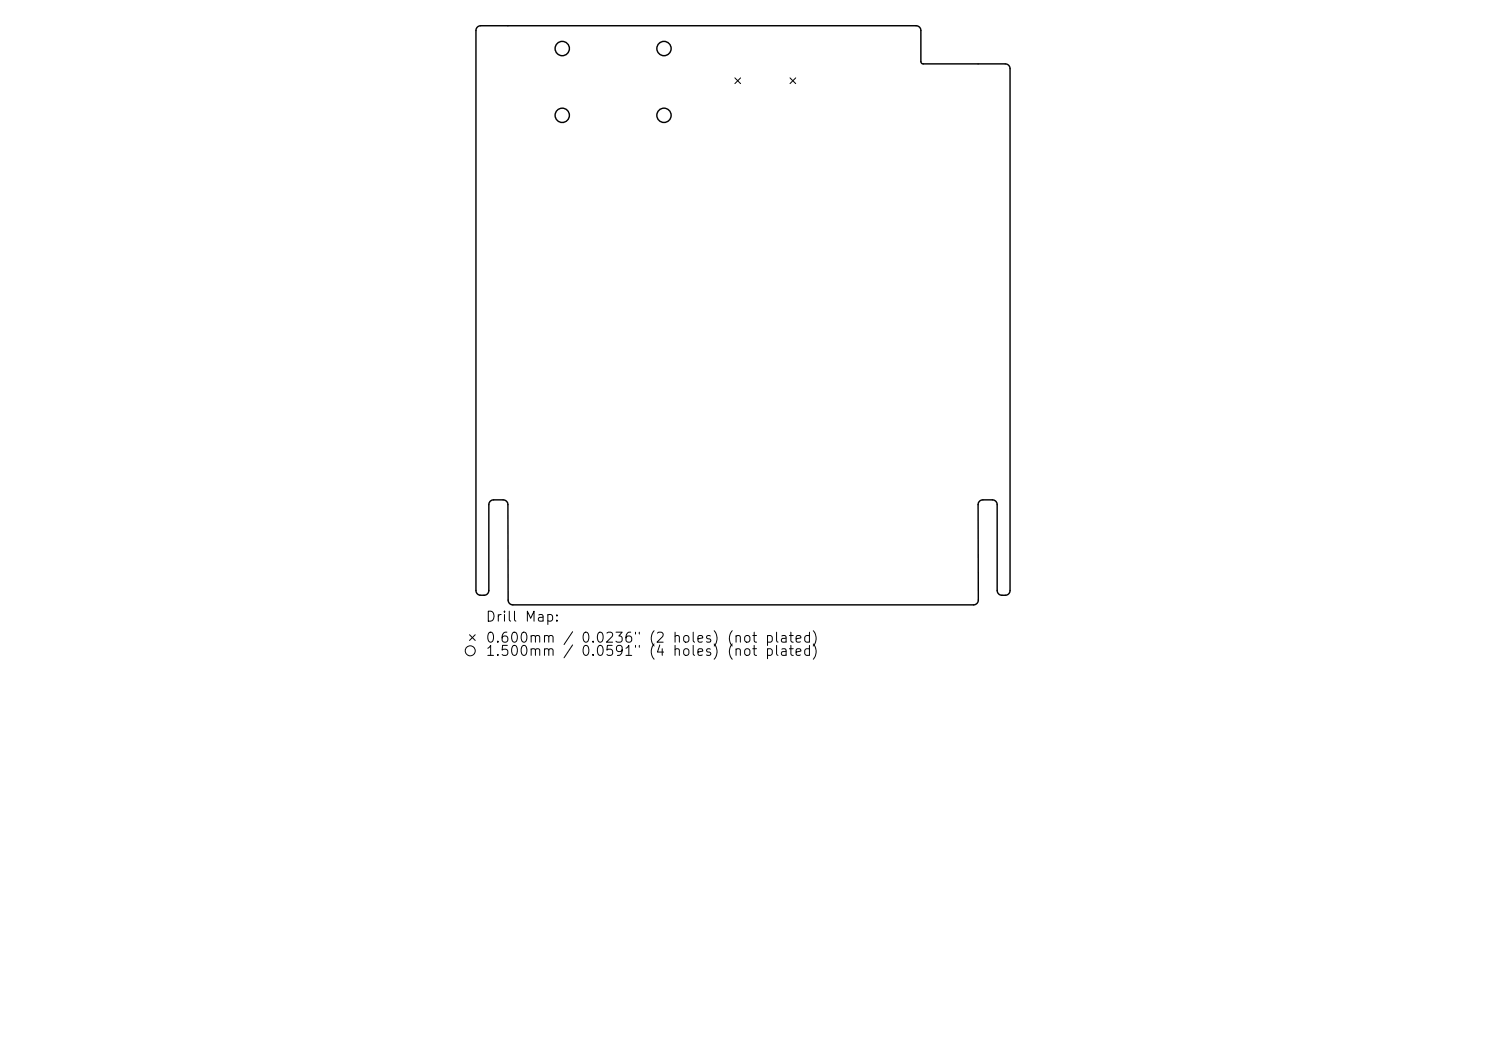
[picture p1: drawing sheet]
<svg xmlns="http://www.w3.org/2000/svg" width="297mm" height="210mm" viewBox="0 0 297 210" stroke-linecap="round" stroke-linejoin="round" font-family="sans-serif">
<defs><g id="words">
<g font-size="2">
<text x="96.9" y="124.7">Drill Map:</text>
<text x="96.9" y="128.9">0.600mm / 0.0236&quot; (2 holes) (not plated)</text>
<text x="96.9" y="131.6">1.500mm / 0.0591&quot; (4 holes) (not plated)</text>
</g>
</g></defs>
<g fill="none" stroke="#000" stroke-width=".29">
<path d="M95.4 5.4l.7-.3h87a.95 .95 0 0 1 1 1v6.2l.3 .4 16.5 .1a.95 .95 0 0 1 1 .9v104.3a.95 .95 0 0 1-1 .9h-.6a.95 .95 0 0 1-1-.9v-17.2a.95 .95 0 0 0-1-.9h-1.9a.95 .95 0 0 0-.9 .9v19.1a.95 .95 0 0 1-.9 1h-92.1a.95 .95 0 0 1-.9-1l-.1-19.1a.95 .95 0 0 0-.9-.9h-1.9a.95 .95 0 0 0-1 .9v17.2a.95 .95 0 0 1-1 .9h-.8a.95 .95 0 0 1-.8-.9v-111.9z"/>
<circle cx="112.4" cy="9.7" r="1.43"/>
<circle cx="132.7" cy="9.7" r="1.43"/>
<circle cx="112.4" cy="23" r="1.43"/>
<circle cx="132.7" cy="23" r="1.43"/>
</g>
<g fill="none" stroke="#000" stroke-width=".2">
<path d="M146.9 15.6l1.1 1.1M148 15.6l-1.1 1.1M157.9 15.6l1.1 1.1M159 15.6l-1.1 1.1M93.8 126.8l1.2 1.2M95 126.8l-1.2 1.2"/>
<circle cx="94" cy="130" r="1"/>
</g>
<use href="#words"/>
</svg>
